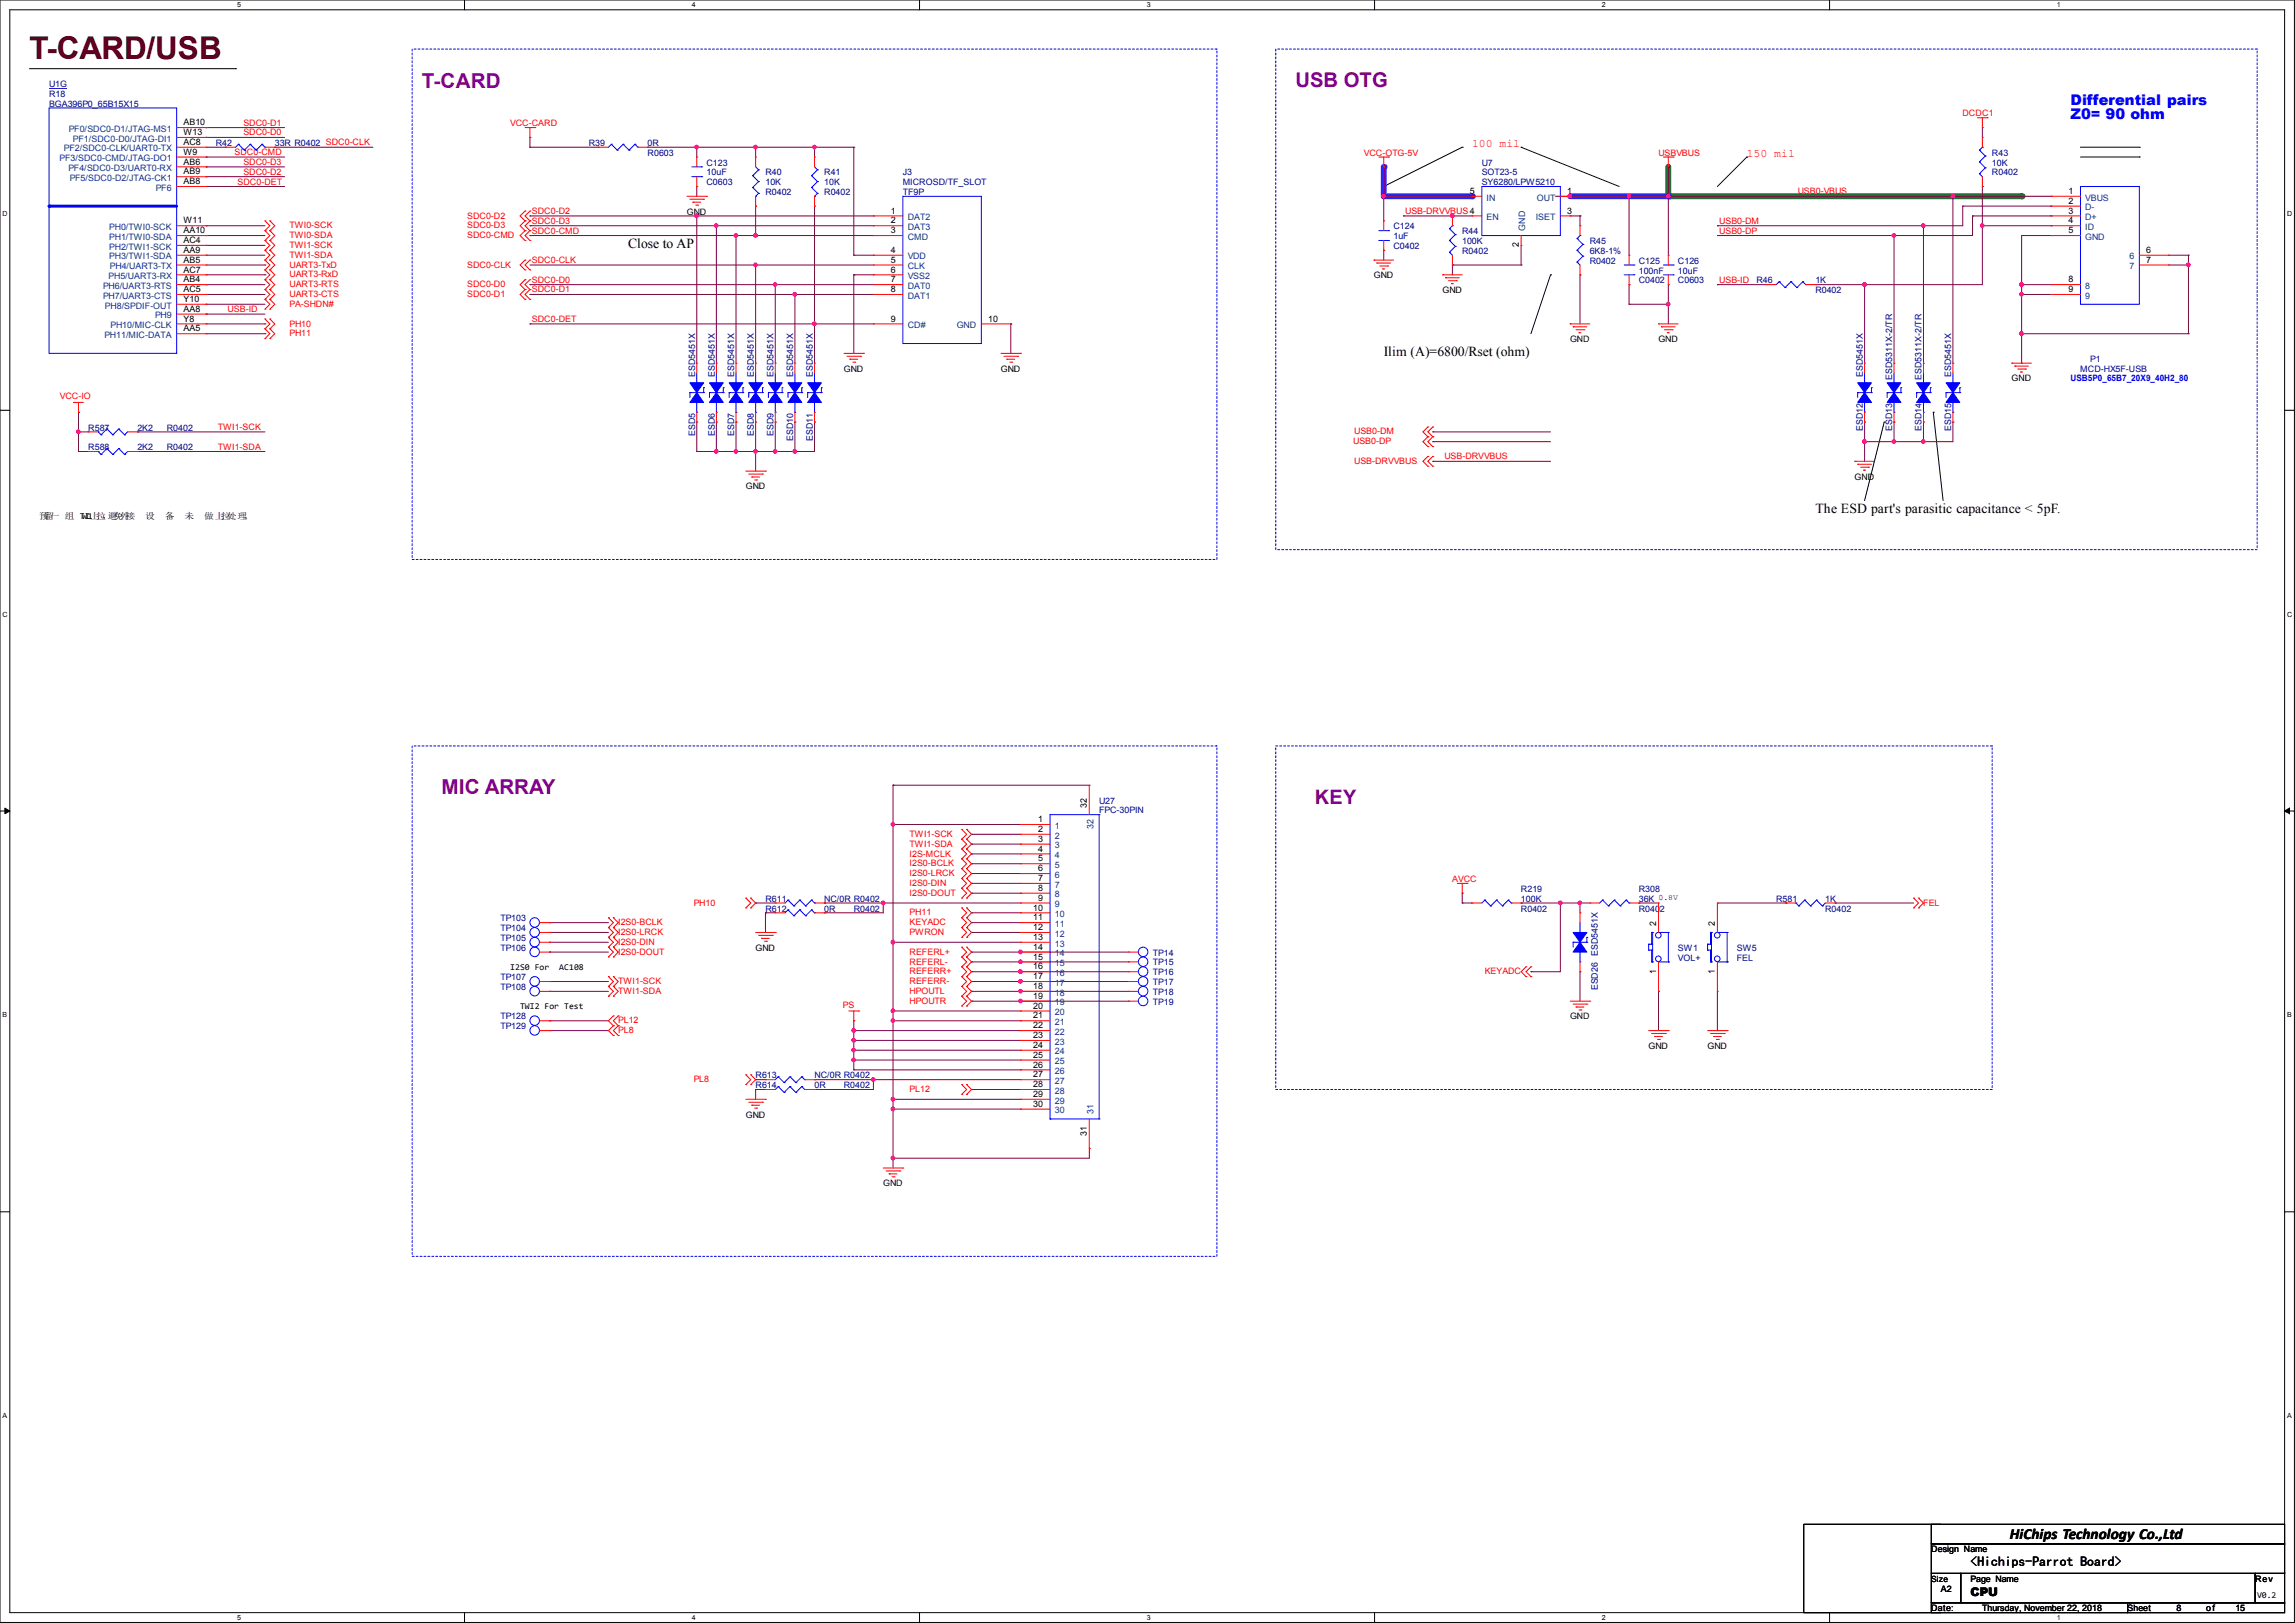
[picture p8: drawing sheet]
<svg xmlns="http://www.w3.org/2000/svg" width="297mm" height="210mm" viewBox="0 0 297 210" stroke-linecap="round" stroke-linejoin="round" font-family="sans-serif">
<defs><g id="words">
<text font-size="4.1" fill="#400000" x="3.8" y="7.6">T-CARD/USB</text>
<g font-size="2.7" fill="#800080">
<text x="54.6" y="11.3">T-CARD</text>
<text x="57.1" y="102.8">MIC ARRAY</text>
</g>
<g font-size="2.6" fill="#800080">
<text x="167.6" y="11.3">USB OTG</text>
<text x="170.2" y="104">KEY</text>
</g>
<text font-size="2" x="260.1" y="199.1">HiChips Technology Co.,Ltd</text>
<g font-size="1.9" fill="#00f">
<text x="268" y="13.5">Differential pairs</text>
<text x="268" y="15.5">Z0= 90 ohm</text>
</g>
<g font-size="1.8">
<text x="81.3" y="32.1">Close to AP</text>
<text x="179.1" y="46.1">Ilim (A)=6800/Rset (ohm)</text>
<text x="234.9" y="66.4">The ESD part's parasitic capacitance &lt; 5pF.</text>
<text x="255" y="202.6">&lt;Hichips-Parrot Board&gt;</text>
</g>
<g font-size="1.5" fill="#f00">
<text x="190.5" y="19">100 mil</text>
<text x="226.1" y="20.3">150 mil</text>
</g>
<text font-size="1.5" x="255" y="206.5">CPU</text>
<g font-size="1.2" fill="#004080">
<text x="197.4" y="29.8" transform="rotate(-90 197.4 29.8)">GND</text>
<text x="141.5" y="107.3" transform="rotate(-90 141.5 107.3)">32</text>
<text x="141.5" y="144.1" transform="rotate(-90 141.5 144.1)">31</text>
</g>
<g font-size="1.2">
<text x="196.5" y="32" transform="rotate(-90 196.5 32)">2</text>
<text x="140.7" y="104.5" transform="rotate(-90 140.7 104.5)">32</text>
<text x="214.3" y="119.8" transform="rotate(-90 214.3 119.8)">2</text>
<text x="221.9" y="119.8" transform="rotate(-90 221.9 119.8)">2</text>
<text x="214.3" y="126" transform="rotate(-90 214.3 126)">1</text>
<text x="221.9" y="126" transform="rotate(-90 221.9 126)">1</text>
<text x="140.7" y="146.9" transform="rotate(-90 140.7 146.9)">31</text>
</g>
<g font-size="1.2" fill="#000080">
<text x="90" y="48.8" transform="rotate(-90 90 48.8)">ESD5451X</text>
<text x="92.5" y="48.8" transform="rotate(-90 92.5 48.8)">ESD5451X</text>
<text x="95" y="48.8" transform="rotate(-90 95 48.8)">ESD5451X</text>
<text x="97.6" y="48.8" transform="rotate(-90 97.6 48.8)">ESD5451X</text>
<text x="100.1" y="48.8" transform="rotate(-90 100.1 48.8)">ESD5451X</text>
<text x="102.6" y="48.8" transform="rotate(-90 102.6 48.8)">ESD5451X</text>
<text x="105.2" y="48.8" transform="rotate(-90 105.2 48.8)">ESD5451X</text>
<text x="241.1" y="48.8" transform="rotate(-90 241.1 48.8)">ESD5451X</text>
<text x="244.9" y="49.1" transform="rotate(-90 244.9 49.1)">ESD5311X-2/TR</text>
<text x="248.7" y="49.1" transform="rotate(-90 248.7 49.1)">ESD5311X-2/TR</text>
<text x="252.5" y="48.8" transform="rotate(-90 252.5 48.8)">ESD5451X</text>
<text x="90" y="56.4" transform="rotate(-90 90 56.4)">ESD5</text>
<text x="92.5" y="56.4" transform="rotate(-90 92.5 56.4)">ESD6</text>
<text x="95" y="56.4" transform="rotate(-90 95 56.4)">ESD7</text>
<text x="97.6" y="56.4" transform="rotate(-90 97.6 56.4)">ESD8</text>
<text x="100.1" y="56.4" transform="rotate(-90 100.1 56.4)">ESD9</text>
<text x="102.6" y="57" transform="rotate(-90 102.6 57)">ESD10</text>
<text x="105.2" y="57" transform="rotate(-90 105.2 57)">ESD11</text>
<text x="241.1" y="55.8" transform="rotate(-90 241.1 55.8)">ESD12</text>
<text x="244.9" y="55.8" transform="rotate(-90 244.9 55.8)">ESD13</text>
<text x="248.7" y="55.8" transform="rotate(-90 248.7 55.8)">ESD14</text>
<text x="252.5" y="55.8" transform="rotate(-90 252.5 55.8)">ESD15</text>
<text x="206.8" y="123.7" transform="rotate(-90 206.8 123.7)">ESD5451X</text>
<text x="206.8" y="128.1" transform="rotate(-90 206.8 128.1)">ESD26</text>
</g>
<g font-size="1.1" fill="#000080">
<text x="6.3" y="11.3">U1G</text>
<text x="6.3" y="12.5">R18</text>
<text x="6.3" y="13.8">BGA396P0_65B15X15</text>
<text x="27.9" y="18.9">R42</text>
<text x="35.6" y="18.9">33R R0402 SDC0-CLK</text>
<text x="76.2" y="18.9">R39</text>
<text x="83.8" y="18.9">0R</text>
<text x="83.8" y="20.2">R0603</text>
<text x="91.4" y="21.4">C123</text>
<text x="91.4" y="22.7">10uF</text>
<text x="91.4" y="24">C0603</text>
<text x="99.1" y="22.7">R40</text>
<text x="99.1" y="24">10K</text>
<text x="106.7" y="22.7">R41</text>
<text x="106.7" y="24">10K</text>
<text x="116.8" y="22.7">J3</text>
<text x="116.8" y="24">MICROSD/TF_SLOT</text>
<text x="191.8" y="21.4">U7</text>
<text x="191.8" y="24">SY6280/LPW5210</text>
<text x="191.8" y="22.7">SOT23-5</text>
<text x="257.8" y="20.2">R43</text>
<text x="257.8" y="21.4">10K</text>
<text x="257.8" y="22.7">R0402</text>
<text x="99.1" y="25.2">R0402</text>
<text x="106.7" y="25.2">R0402</text>
<text x="116.8" y="25.2">TF9P</text>
<text x="180.3" y="29.7">C124</text>
<text x="180.3" y="30.9">1uF</text>
<text x="180.3" y="32.2">C0402</text>
<text x="189.2" y="30.3">R44</text>
<text x="189.2" y="31.6">100K</text>
<text x="189.2" y="32.9">R0402</text>
<text x="205.7" y="31.6">R45</text>
<text x="205.7" y="32.9">6K8-1%</text>
<text x="205.7" y="34.1">R0402</text>
<text x="212.1" y="34.1">C125</text>
<text x="212.1" y="35.4">100nF</text>
<text x="217.1" y="34.1">C126</text>
<text x="217.1" y="35.4">10uF</text>
<text x="212.1" y="36.7">C0402</text>
<text x="217.1" y="36.7">C0603</text>
<text x="227.3" y="36.7">R46</text>
<text x="234.9" y="36.7">1K</text>
<text x="234.9" y="37.9">R0402</text>
<text x="270.5" y="46.8">P1</text>
<text x="269.2" y="48.1">MCD-HX5F-USB</text>
<text x="11.4" y="55.7">R587</text>
<text x="11.4" y="58.3">R588</text>
<text x="17.8" y="55.7">2K2</text>
<text x="17.8" y="58.3">2K2</text>
<text x="21.6" y="55.7">R0402</text>
<text x="21.6" y="58.3">R0402</text>
<text x="142.2" y="104">U27</text>
<text x="142.2" y="105.2">FPC-30PIN</text>
<text x="64.8" y="119.2">TP103</text>
<text x="99.1" y="117.9">R612</text>
<text x="99.1" y="116.7">R611</text>
<text x="106.7" y="117.9">0R</text>
<text x="106.7" y="116.7">NC/0R R0402</text>
<text x="110.5" y="117.9">R0402</text>
<text x="196.8" y="115.4">R219</text>
<text x="196.8" y="116.7">100K</text>
<text x="196.8" y="117.9">R0402</text>
<text x="212.1" y="115.4">R308</text>
<text x="212.1" y="116.7">36K 0.8V</text>
<text x="212.1" y="117.9">R0402</text>
<text x="229.8" y="116.7">R581</text>
<text x="236.2" y="116.7">1K</text>
<text x="236.2" y="117.9">R0402</text>
<text x="64.8" y="120.5">TP104</text>
<text x="64.8" y="121.8">TP105</text>
<text x="64.8" y="123">TP106</text>
<text x="149.2" y="124.9">TP15</text>
<text x="149.2" y="123.7">TP14</text>
<text x="217.1" y="123">SW1</text>
<text x="217.1" y="124.3">VOL+</text>
<text x="224.8" y="123">SW5</text>
<text x="224.8" y="124.3">FEL</text>
<text x="64.8" y="128.1">TP108</text>
<text x="64.8" y="126.8">TP107</text>
<text x="64.8" y="131.9">TP128</text>
<text x="149.2" y="127.5">TP17</text>
<text x="149.2" y="130">TP19</text>
<text x="149.2" y="126.2">TP16</text>
<text x="149.2" y="128.7">TP18</text>
<text x="64.8" y="133.2">TP129</text>
<text x="97.8" y="140.8">R614</text>
<text x="97.8" y="139.5">R613</text>
<text x="105.4" y="140.8">0R</text>
<text x="105.4" y="139.5">NC/0R R0402</text>
<text x="109.2" y="140.8">R0402</text>
</g>
<g font-size="1.1" fill="#004080">
<text x="8.9" y="17.1">PF0/SDC0-D1/JTAG-MS1</text>
<text x="7.7" y="20.9">PF3/SDC0-CMD/JTAG-DO1</text>
<text x="8.3" y="19.6">PF2/SDC0-CLK/UART0-TX</text>
<text x="8.8" y="22.1">PF4/SDC0-D3/UART0-RX</text>
<text x="9" y="23.4">PF5/SDC0-D2/JTAG-CK1</text>
<text x="9.4" y="18.3">PF1/SDC0-D0/JTAG-DI1</text>
<text x="14.1" y="29.8">PH0/TWI0-SCK</text>
<text x="20.1" y="24.7">PF6</text>
<text x="117.5" y="29.8">DAT3</text>
<text x="117.5" y="28.5">DAT2</text>
<text x="192.4" y="28.5">EN</text>
<text x="192.4" y="26">IN</text>
<text x="198.7" y="28.5">ISET</text>
<text x="198.9" y="26">OUT</text>
<text x="269.9" y="26">VBUS</text>
<text x="269.9" y="27.2">D-</text>
<text x="269.9" y="28.5">D+</text>
<text x="269.9" y="29.8">ID</text>
<text x="14.1" y="31">PH1/TWI0-SDA</text>
<text x="14.1" y="32.3">PH2/TWI1-SCK</text>
<text x="14.1" y="33.6">PH3/TWI1-SDA</text>
<text x="14.2" y="34.8">PH4/UART3-TX</text>
<text x="117.5" y="31">CMD</text>
<text x="117.5" y="33.6">VDD</text>
<text x="117.5" y="34.8">CLK</text>
<text x="269.9" y="31">GND</text>
<text x="275.6" y="33.6">6</text>
<text x="275.6" y="34.8">7</text>
<text x="13.3" y="37.4">PH6/UART3-RTS</text>
<text x="13.3" y="38.7">PH7/UART3-CTS</text>
<text x="13.6" y="39.9">PH8/SPDIF-OUT</text>
<text x="14.1" y="36.1">PH5/UART3-RX</text>
<text x="20.1" y="41.2">PH9</text>
<text x="117.5" y="36.1">VSS2</text>
<text x="117.5" y="37.4">DAT0</text>
<text x="117.5" y="38.7">DAT1</text>
<text x="269.9" y="37.4">8</text>
<text x="269.9" y="38.7">9</text>
<text x="13.5" y="43.7">PH11/MIC-DATA</text>
<text x="14.3" y="42.5">PH10/MIC-CLK</text>
<text x="117.5" y="42.5">CD#</text>
<text x="123.8" y="42.5">GND</text>
<text x="136.5" y="107.2">1</text>
<text x="136.5" y="108.5">2</text>
<text x="136.5" y="109.8">3</text>
<text x="136.5" y="111">4</text>
<text x="136.5" y="112.3">5</text>
<text x="136.5" y="113.6">6</text>
<text x="136.5" y="114.8">7</text>
<text x="136.5" y="116.1">8</text>
<text x="136.5" y="117.4">9</text>
<text x="136.5" y="118.7">10</text>
<text x="136.5" y="119.9">11</text>
<text x="136.5" y="121.2">12</text>
<text x="136.5" y="122.5">13</text>
<text x="136.5" y="123.7">14</text>
<text x="136.5" y="125">15</text>
<text x="136.5" y="126.3">16</text>
<text x="136.5" y="127.6">17</text>
<text x="136.5" y="128.8">18</text>
<text x="136.5" y="130.1">19</text>
<text x="136.5" y="131.4">20</text>
<text x="136.5" y="132.6">21</text>
<text x="136.5" y="133.9">22</text>
<text x="136.5" y="135.2">23</text>
<text x="136.5" y="136.4">24</text>
<text x="136.5" y="137.7">25</text>
<text x="136.5" y="139">26</text>
<text x="136.5" y="140.3">27</text>
<text x="136.5" y="141.5">28</text>
<text x="136.5" y="142.8">29</text>
<text x="136.5" y="144.1">30</text>
</g>
<g font-size="1.1">
<text x="23.7" y="16.2">AB10</text>
<text x="23.7" y="17.5">W13</text>
<text x="23.7" y="18.8">AC8</text>
<text x="23.7" y="20">W9</text>
<text x="23.7" y="21.3">AB6</text>
<text x="23.7" y="22.6">AB9</text>
<text x="23.7" y="23.8">AB8</text>
<text x="23.7" y="28.9">W11</text>
<text x="88.9" y="27.8">GND</text>
<text x="115.3" y="28.9">2</text>
<text x="115.3" y="27.6">1</text>
<text x="190.2" y="25.1">5</text>
<text x="202.8" y="27.6">3</text>
<text x="202.8" y="25.1">1</text>
<text x="267.7" y="25.1">1</text>
<text x="267.7" y="26.4">2</text>
<text x="267.7" y="27.6">3</text>
<text x="267.7" y="28.9">4</text>
<text x="23.7" y="30.2">AA10</text>
<text x="23.7" y="31.5">AC4</text>
<text x="23.7" y="32.7">AA9</text>
<text x="23.7" y="34">AB5</text>
<text x="23.7" y="35.3">AC7</text>
<text x="115.3" y="30.2">3</text>
<text x="115.3" y="32.7">4</text>
<text x="115.3" y="34">5</text>
<text x="115.3" y="35.3">6</text>
<text x="267.7" y="30.2">5</text>
<text x="277.7" y="32.7">6</text>
<text x="277.7" y="34">7</text>
<text x="23.7" y="39.1">Y10</text>
<text x="23.7" y="40.3">AA8</text>
<text x="23.7" y="36.5">AB4</text>
<text x="23.7" y="37.8">AC5</text>
<text x="23.7" y="41.6">Y8</text>
<text x="115.3" y="36.5">7</text>
<text x="115.3" y="37.8">8</text>
<text x="115.3" y="41.6">9</text>
<text x="127.9" y="41.6">10</text>
<text x="177.8" y="36">GND</text>
<text x="186.7" y="37.9">GND</text>
<text x="267.7" y="36.5">8</text>
<text x="267.7" y="37.8">9</text>
<text x="23.7" y="42.9">AA5</text>
<text x="203.2" y="44.3">GND</text>
<text x="214.6" y="44.3">GND</text>
<text x="109.2" y="48.1">GND</text>
<text x="129.5" y="48.1">GND</text>
<text x="260.3" y="49.4">GND</text>
<text x="96.5" y="63.3">GND</text>
<text x="240" y="62.1">GND</text>
<text x="5.1" y="67.1">预一 组 TWI1上拉，避免外接</text>
<text x="5.8" y="67.1">留</text>
<text x="18.8" y="67.1">设</text>
<text x="21.3" y="67.1">备</text>
<text x="23.9" y="67.1">未</text>
<text x="26.4" y="67.1">做上拉处理。</text>
<text x="134.4" y="106.4">1</text>
<text x="134.4" y="107.7">2</text>
<text x="134.4" y="108.9">3</text>
<text x="134.4" y="110.2">4</text>
<text x="134.4" y="111.5">5</text>
<text x="134.4" y="112.7">6</text>
<text x="133.7" y="117.8">10</text>
<text x="133.7" y="119.1">11</text>
<text x="134.4" y="114">7</text>
<text x="134.4" y="115.3">8</text>
<text x="134.4" y="116.5">9</text>
<text x="66" y="125.5">I2S0 For</text>
<text x="72.4" y="125.5">AC108</text>
<text x="97.8" y="123">GND</text>
<text x="133.7" y="120.4">12</text>
<text x="133.7" y="121.6">13</text>
<text x="133.7" y="122.9">14</text>
<text x="133.7" y="124.2">15</text>
<text x="133.7" y="125.4">16</text>
<text x="67.3" y="130.6">TWI2 For Test</text>
<text x="133.7" y="126.7">17</text>
<text x="133.7" y="128">18</text>
<text x="133.7" y="129.2">19</text>
<text x="133.7" y="130.5">20</text>
<text x="133.7" y="131.8">21</text>
<text x="203.2" y="131.9">GND</text>
<text x="133.7" y="133.1">22</text>
<text x="133.7" y="134.3">23</text>
<text x="133.7" y="135.6">24</text>
<text x="133.7" y="136.9">25</text>
<text x="213.3" y="135.7">GND</text>
<text x="221" y="135.7">GND</text>
<text x="133.7" y="138.1">26</text>
<text x="133.7" y="139.4">27</text>
<text x="133.7" y="140.7">28</text>
<text x="133.7" y="141.9">29</text>
<text x="133.7" y="143.2">30</text>
<text x="96.5" y="144.6">GND</text>
<text x="114.3" y="153.5">GND</text>
<text x="249.9" y="200.9">Design Name</text>
<text x="249.9" y="204.6">Size</text>
<text x="249.9" y="208.5">Date:</text>
<text x="251.2" y="206">A2</text>
<text x="255" y="204.7">Page Name</text>
<text x="256.5" y="208.5">Thursday, November 22, 2018</text>
<text x="275.3" y="208.5">Sheet</text>
<text x="281.7" y="208.5">8</text>
<text x="285.5" y="208.5">o f</text>
<text x="289.3" y="208.5">15</text>
<text x="291.8" y="204.7">Rev</text>
<text x="292.1" y="206.8">V0.2</text>
</g>
<g font-size="1.1" fill="#f00">
<text x="31.5" y="16.3">SDC0-D1</text>
<text x="31.5" y="17.5">SDC0-D0</text>
<text x="66" y="16.3">VCC-CARD</text>
<text x="254" y="15.1">DCDC1</text>
<text x="30.4" y="20.1">SDC0-CMD</text>
<text x="30.7" y="23.9">SDC0-DET</text>
<text x="31.5" y="21.3">SDC0-D3</text>
<text x="31.5" y="22.6">SDC0-D2</text>
<text x="176.5" y="20.2">VCC-OTG-5V</text>
<text x="214.6" y="20.2">USBVBUS</text>
<text x="37.5" y="29.5">TWI0-SCK</text>
<text x="60.4" y="28.3">SDC0-D2</text>
<text x="60.4" y="29.5">SDC0-D3</text>
<text x="68.8" y="29">SDC0-D3</text>
<text x="68.8" y="27.7">SDC0-D2</text>
<text x="181.8" y="27.7">USB-DRVVBUS 4</text>
<text x="222.5" y="29">USB0-DM</text>
<text x="232.6" y="25.1">USB0-VBUS</text>
<text x="37.5" y="30.8">TWI0-SDA</text>
<text x="37.5" y="32.1">TWI1-SCK</text>
<text x="37.5" y="33.4">TWI1-SDA</text>
<text x="37.5" y="35.9">UART3-RxD</text>
<text x="37.5" y="34.6">UART3-TxD</text>
<text x="60.4" y="30.8">SDC0-CMD</text>
<text x="60.4" y="34.6">SDC0-CLK</text>
<text x="68.8" y="34">SDC0-CLK</text>
<text x="68.8" y="30.2">SDC0-CMD</text>
<text x="222.5" y="30.2">USB0-DP</text>
<text x="29.5" y="40.4">USB-ID</text>
<text x="37.5" y="38.4">UART3-CTS</text>
<text x="37.5" y="39.7">PA-SHDN#</text>
<text x="37.5" y="37.2">UART3-RTS</text>
<text x="60.4" y="37.2">SDC0-D0</text>
<text x="60.4" y="38.4">SDC0-D1</text>
<text x="68.8" y="41.7">SDC0-DET</text>
<text x="68.8" y="36.6">SDC0-D0</text>
<text x="68.8" y="37.8">SDC0-D1</text>
<text x="222.5" y="36.6">USB-ID</text>
<text x="37.5" y="42.2">PH10</text>
<text x="37.5" y="43.5">PH11</text>
<text x="7.7" y="51.6">VCC-IO</text>
<text x="28.2" y="55.6">TWI1-SCK</text>
<text x="28.2" y="58.2">TWI1-SDA</text>
<text x="175.1" y="57.5">USB0-DP</text>
<text x="175.2" y="56.2">USB0-DM</text>
<text x="186.9" y="59.4">USB-DRVVBUS</text>
<text x="175.2" y="60">USB-DRVVBUS</text>
<text x="117.7" y="110.8">I2S-MCLK</text>
<text x="117.7" y="112.1">I2S0-BCLK</text>
<text x="117.7" y="113.4">I2S0-LRCK</text>
<text x="117.7" y="108.3">TWI1-SCK</text>
<text x="117.7" y="109.6">TWI1-SDA</text>
<text x="80" y="119.7">I2S0-BCLK</text>
<text x="89.8" y="117.2">PH10</text>
<text x="117.7" y="114.6">I2S0-DIN</text>
<text x="117.7" y="115.9">I2S0-DOUT</text>
<text x="117.7" y="118.4">PH11</text>
<text x="117.7" y="119.7">KEYADC</text>
<text x="187.9" y="114.1">AVCC</text>
<text x="248.9" y="117.2">FEL</text>
<text x="80" y="121">I2S0-LRCK</text>
<text x="80" y="122.3">I2S0-DIN</text>
<text x="80" y="123.5">I2S0-DOUT</text>
<text x="117.7" y="121">PWRON</text>
<text x="117.7" y="123.5">REFERL+</text>
<text x="117.7" y="124.8">REFERL-</text>
<text x="80" y="127.3">TWI1-SCK</text>
<text x="80" y="128.6">TWI1-SDA</text>
<text x="109.1" y="130.4">PS</text>
<text x="117.7" y="126.1">REFERR+</text>
<text x="117.7" y="127.3">REFERR-</text>
<text x="117.7" y="128.6">HPOUTL</text>
<text x="117.7" y="129.9">HPOUTR</text>
<text x="192.1" y="126.1">KEYADC</text>
<text x="80" y="133.7">PL8</text>
<text x="80" y="132.4">PL12</text>
<text x="89.8" y="140">PL8</text>
<text x="117.7" y="141.3">PL12</text>
</g>
<text font-size="1.1" fill="#00f" x="267.9" y="49.3">USB5P0_65B7_20X9_40H2_80</text>
<g font-size=".9">
<text x="30.7" y=".9">5</text>
<text x="89.5" y=".9">4</text>
<text x="148.4" y=".9">3</text>
<text x="207.3" y=".9">2</text>
<text x="266.2" y=".9">1</text>
<text x=".3" y="28">D</text>
<text x="296" y="28">D</text>
<text x=".3" y="79.8">C</text>
<text x="296" y="79.8">C</text>
<text x=".3" y="131.7">B</text>
<text x="296" y="131.7">B</text>
<text x=".3" y="183.5">A</text>
<text x="296" y="183.5">A</text>
<text x="30.7" y="209.6">5</text>
<text x="89.5" y="209.6">4</text>
<text x="148.4" y="209.6">3</text>
<text x="207.3" y="209.6">2</text>
<text x="266.2" y="209.6">1</text>
</g>
</g></defs>
<path d="M0 0h296.9v209.9h-296.9zM1.3 1.3h294.4v207.4h-294.4z" fill="none" stroke="#000" stroke-width=".13"/>
<g fill="#fff">
<path d="M30.7 .1h.5v1h-.5z"/>
<path d="M30.7 208.8h.5v1h-.5z"/>
</g>
<path d="M60.1 0v1.3M60.1 208.7v1.2" fill="none" stroke="#000" stroke-width=".13"/>
<g fill="#fff">
<path d="M89.5 .1h.5v1h-.5z"/>
<path d="M89.5 208.8h.5v1h-.5z"/>
</g>
<path d="M119 0v1.3M119 208.7v1.2" fill="none" stroke="#000" stroke-width=".13"/>
<g fill="#fff">
<path d="M148.4 .1h.5v1h-.5z"/>
<path d="M148.4 208.8h.5v1h-.5z"/>
</g>
<path d="M177.9 0v1.3M177.9 208.7v1.2" fill="none" stroke="#000" stroke-width=".13"/>
<g fill="#fff">
<path d="M207.3 .1h.5v1h-.5z"/>
<path d="M207.3 208.8h.5v1h-.5z"/>
</g>
<path d="M236.8 0v1.3M236.8 208.7v1.2" fill="none" stroke="#000" stroke-width=".13"/>
<g fill="#fff">
<path d="M266.2 .1h.5v1h-.5z"/>
<path d="M266.2 208.8h.5v1h-.5z"/>
<path d="M.3 27.2h.7v1h-.7z"/>
<path d="M296 27.2h.6v1h-.6z"/>
<path d="M.3 79h.7v1h-.7z"/>
<path d="M296 79h.6v1h-.6z"/>
</g>
<path d="M0 53.1h1.3M295.7 53.1h1.2" fill="none" stroke="#000" stroke-width=".13"/>
<g fill="#fff">
<path d="M.3 130.9h.6v1h-.6z"/>
<path d="M296 130.9h.6v1h-.6z"/>
</g>
<path d="M0 104.9h1.3M295.7 104.9h1.2" fill="none" stroke="#000" stroke-width=".13"/>
<path d="M.6 104.6l.7 .3-.7 .4zM295.7 104.9l.6-.3v.7z" fill="#000" stroke="#000" stroke-width=".13"/>
<g fill="#fff">
<path d="M.3 182.7h.6v1h-.6z"/>
<path d="M296 182.7h.5v1h-.5z"/>
</g>
<path d="M3.8 8.9h26.7M30.5 8.9h.1M269.2 19h7.7M276.9 19h.1M200.7 35.6h.1M200.7 35.6l-2.6 7.6M269.2 20.3h7.7M276.9 20.3h.1M0 156.8h1.3M295.7 156.8h1.2" fill="none" stroke="#000" stroke-width=".13"/>
<path d="M215.9 21.6v3.8" fill="none" stroke="#008000" stroke-width=".76"/>
<circle cx="215.9" cy="25.4" r=".38" fill="#008000"/>
<path d="M226.1 20.3h.1M226.1 20.3l-3.9 3.8" fill="none" stroke="#000" stroke-width=".13"/>
<path d="M215.9 25.4h45.7" fill="none" stroke="#008000" stroke-width=".76"/>
<circle cx="261.6" cy="25.4" r=".38" fill="#008000"/>
<path d="M189.2 19h.1M189.2 19l-10.1 5.1M196.8 19h.1M196.8 19l12.7 5.1" fill="none" stroke="#000" stroke-width=".13"/>
<path d="M179.1 21.6v3.8" fill="none" stroke="#8000ff" stroke-width=".76"/>
<circle cx="179.1" cy="21.6" r=".38" fill="#8000ff"/>
<path d="M179.1 25.4h11.4" fill="none" stroke="#8000ff" stroke-width=".76"/>
<circle cx="190.5" cy="25.4" r=".38" fill="#8000ff"/>
<path d="M243.8 54.6h.1M243.8 54.6l-2.5 10.2M250.2 53.3h.1M250.2 53.3l1.3 11.5" fill="none" stroke="#000" stroke-width=".13"/>
<path d="M203.2 25.4h12.7" fill="none" stroke="#8000ff" stroke-width=".76"/>
<circle cx="215.9" cy="25.4" r=".38" fill="#8000ff"/>
<path d="M53.3 6.3h104.2v66.1h-104.2zM165.1 6.3h127v64.8h-127zM53.3 96.5h104.2v66.1h-104.2zM165.1 96.5h92.7v44.5h-92.7z" fill="none" stroke="#00f" stroke-width=".13" stroke-dasharray=".3 .3"/>
<g fill="none" stroke="#800040" stroke-width=".13">
<path d="M26.7 16.5h.1M26.7 17.8h.1M26.7 16.5h10.1M26.7 17.8h10.1M26.7 19h2.5M29.2 19h.1M35.6 19h.1M35.6 19h12.7M68.6 17.8h.1M68.6 19h.1M68.6 19h8.9M68.6 17.8v1.2"/>
<path d="M83.8 19h.1M83.8 19h26.7M90.2 19h.1M90.2 19v1.3M97.8 19h.1M97.8 19v1.3M105.4 19h.1M105.4 19v1.3M110.5 19h.1M110.5 19v14M256.5 16.5h.1M256.5 16.5v1.3"/>
<path d="M26.7 20.3h.1M26.7 21.6h.1M26.7 22.9h.1M26.7 24.1h.1M26.7 29.2h.1M26.7 30.5h.1M26.7 31.7h.1M26.7 33h.1M26.7 39.4h.1M26.7 38.1h.1M26.7 36.8h.1M26.7 20.3h10.1"/>
<path d="M26.7 21.6h10.1M26.7 22.9h10.1M26.7 24.1h10.1M26.7 29.2h7.6M26.7 30.5h7.6M26.7 31.7h7.6M26.7 33h7.6M26.7 39.4h7.6M26.7 38.1h7.6M26.7 36.8h7.6M26.7 35.6h7.6M26.7 34.3h7.6"/>
<path d="M34.3 35.6h.1M34.3 34.3h.1M68.6 29.2h.1M68.6 27.9h.1M68.6 30.5h.1M68.6 36.8h.1M68.6 38.1h.1M68.6 29.2h44.4M68.6 30.5h44.4M68.6 38.1h44.4M68.6 36.8h44.4M68.6 27.9h44.4"/>
<path d="M68.6 34.3h44.4M90.2 27.9h.1M90.2 24.1h.1M90.2 24.1v1.3M90.2 27.9v19.1M92.7 29.2h.1M92.7 29.2v17.8M95.2 30.5h.1M95.2 30.5v16.5M97.8 30.5h.1M97.8 26.7h.1M97.8 34.3h.1"/>
<path d="M97.8 26.7v3.8M97.8 34.3v12.7M100.3 36.8h.1M100.3 36.8v10.2M102.9 38.1h.1M102.9 38.1v8.9M105.4 26.7h.1M105.4 26.7v20.3M110.5 33h.1M110.5 35.6h.1M110.5 33h2.5M110.5 35.6v10.1"/>
<path d="M110.5 35.6h2.5M179.1 32.4h.1M179.1 25.4h.1M179.1 21.6h.1M179.1 21.6v7M179.1 32.4v1.3M179.1 25.4h11.4M181.6 27.9h.1M181.6 27.9h8.9M188 34.3h.1M188 27.9h.1M188 34.3h8.8"/>
<path d="M188 34.3v1.3M196.8 34.3h.1M196.8 31.7v2.6M201.3 25.4h64.1M203.2 25.4h.1M203.2 27.9h1.3M204.5 35.6h.1M204.5 27.9h.1M204.5 27.9v1.3M204.5 35.6v6.3M210.8 25.4h.1M210.8 36.8h.1"/>
<path d="M210.8 39.4h.1M210.8 39.4h5.1M210.8 25.4v7.6M210.8 36.8v2.6M215.9 25.4h.1M215.9 39.4h.1M215.9 36.8h.1M215.9 21.6h.1M215.9 21.6v11.4M215.9 36.8v5.1M222.2 36.8h.1M222.2 30.5h.1"/>
<path d="M222.2 29.2h.1M222.2 36.8h6.4M234.9 36.8h.1M241.3 36.8h.1M241.3 36.8v10.2M245.1 30.5h.1M245.1 30.5v16.5M248.9 29.2h.1M248.9 29.2v17.8M252.7 25.4h.1M252.7 25.4v21.6M254 26.7h.1"/>
<path d="M254 26.7v2.5h-31.8M254 26.7h11.4M255.3 27.9h.1M255.3 27.9v2.6h-33.1M255.3 27.9h10.1M256.5 29.2h.1M256.5 24.1h.1M256.5 29.2h8.9M256.5 24.1v12.7h-21.6M261.6 36.8h.1M261.6 38.1h.1M261.6 38.1h3.8"/>
<path d="M261.6 36.8h3.8M265.4 30.5h.1M265.4 25.4h.1M265.4 29.2h.1M265.4 26.7h.1M265.4 27.9h.1M265.4 30.5h-3.8v16.5M280.7 33h2.5M280.7 34.3h2.5M283.2 33h.1M283.2 34.3h.1M283.2 33v10.2"/>
<path d="M10.2 55.9h.1M10.2 58.4h.1M10.2 53.3h.1M10.2 58.4h1.2M10.2 53.3v5.1M10.2 55.9h1.2M17.8 55.9h.1M17.8 58.4h.1M17.8 58.4h16.5M17.8 55.9h16.5M26.7 40.6h.1M26.7 40.6h7.6"/>
<path d="M26.7 41.9h7.6M26.7 43.2h7.6M34.3 41.9h.1M34.3 43.2h.1M68.6 41.9h.1M68.6 41.9h44.4M90.2 58.4h.1M90.2 54.6h.1M90.2 54.6v3.8M92.7 58.4h.1M92.7 54.6h.1M92.7 54.6v3.8"/>
<path d="M95.2 58.4h.1M95.2 54.6h.1M95.2 54.6v3.8M97.8 54.6h.1M97.8 58.4h.1M97.8 54.6v6.4M100.3 58.4h.1M100.3 54.6h.1M100.3 54.6v3.8M102.9 58.4h.1M102.9 54.6h.1M102.9 54.6v3.8"/>
<path d="M105.4 41.9h.1M105.4 54.6h.1M105.4 54.6v3.8h-15.2M130.8 41.9h.1M130.8 41.9v3.8M185.4 55.9h.1M185.4 57.1h.1M185.4 59.7h.1M185.4 55.9h15.3M185.4 57.1h15.3M185.4 59.7h15.3M241.3 57.1h.1"/>
<path d="M241.3 54.6h.1M241.3 54.6v5.1M245.1 54.6h.1M245.1 54.6v2.5M248.9 54.6h.1M248.9 57.1h.1M248.9 54.6v2.5M252.7 54.6h.1M252.7 54.6v2.5h-11.4M261.6 43.2h.1M261.6 47h.1M261.6 43.2h21.6"/>
<path d="M283.2 43.2h.1M71.1 119.4h.1M71.1 119.4h7.6M97.8 116.8h.1M97.8 116.8h2.5M99.1 118.1h.1M99.1 118.1h1.2M99.1 118.1v2.5M106.7 116.8h.1M106.7 118.1h.1M106.7 116.8h25.4M114.3 116.8h.1"/>
<path d="M114.3 116.8v1.3h-7.6M115.6 101.6h.1M115.6 106.7h.1M115.6 101.6v49.5M115.6 101.6h25.4M115.6 106.7h16.5M125.7 115.6h.1M125.7 110.5h.1M125.7 107.9h.1M125.7 109.2h.1M125.7 111.8h.1M125.7 113h.1"/>
<path d="M125.7 114.3h.1M125.7 119.4h.1M125.7 118.1h.1M125.7 118.1h6.4M125.7 119.4h6.4M125.7 115.6h6.4M125.7 110.5h6.4M125.7 107.9h6.4M125.7 109.2h6.4M125.7 111.8h6.4M125.7 113h6.4M125.7 114.3h6.4"/>
<path d="M189.2 115.6h.1M189.2 116.8h.1M189.2 115.6v1.2M189.2 116.8h1.3M196.8 116.8h.1M196.8 116.8h8.9M201.9 116.8h.1M201.9 116.8v8.9h-3.8M204.5 116.8h.1M204.5 116.8v1.3M212.1 116.8h.1M212.1 116.8h2.5"/>
<path d="M222.2 116.8h8.9M231.1 116.8h.1M237.5 116.8h.1M237.5 116.8h10.1M71.1 132.1h.1M71.1 133.3h.1M71.1 120.6h.1M71.1 121.9h.1M71.1 123.2h.1M71.1 127h.1M71.1 128.3h.1M71.1 133.3h7.6"/>
<path d="M71.1 132.1h7.6M71.1 120.6h7.6M71.1 121.9h7.6M71.1 123.2h7.6M71.1 127h7.6M71.1 128.3h7.6M97.8 139.7h.1M97.8 139.7h1.3M105.4 139.7h.1M105.4 139.7h26.7M110.5 133.3h.1M110.5 137.2h.1"/>
<path d="M110.5 138.4h.1M110.5 132.1h.1M110.5 134.6h.1M110.5 135.9h.1M110.5 132.1v6.3M110.5 133.3h21.6M110.5 138.4h21.6M110.5 134.6h21.6M110.5 135.9h21.6M110.5 137.2h21.6M113 139.7h.1M113 139.7v1.3h-7.6"/>
<path d="M115.6 121.9h.1M115.6 130.8h.1M115.6 132.1h.1M115.6 132.1h16.5M115.6 121.9h16.5M115.6 130.8h16.5M125.7 129.5h.1M125.7 127h.1M125.7 120.6h.1M125.7 124.5h.1M125.7 123.2h.1M125.7 125.7h.1"/>
<path d="M125.7 128.3h.1M125.7 125.7h20.3M125.7 120.6h6.4M125.7 123.2h20.3M125.7 127h20.3M125.7 128.3h20.3M125.7 129.5h20.3M125.7 124.5h20.3M132.1 123.2h.1M132.1 124.5h.1M132.1 125.7h.1M132.1 127h.1"/>
<path d="M132.1 128.3h.1M132.1 129.5h.1M198.1 125.7h.1M204.5 125.7h.1M204.5 125.7v3.8M214.6 128.3h.1M214.6 128.3v5M222.2 133.3h.1M222.2 128.3v5M97.8 141h.1M97.8 141v1.2M97.8 141h1.3"/>
<path d="M105.4 141h.1M115.6 143.5h.1M115.6 142.2h.1M115.6 149.9h.1M115.6 143.5h16.5M115.6 142.2h16.5M125.7 141h.1M125.7 141h6.4M141 148.6h.1M141 148.6v1.3h-25.4"/>
</g>
<g fill="#f0f" stroke="#f0f" stroke-width=".13">
<circle cx="92.7" cy="29.2" r=".23"/>
<circle cx="97.8" cy="58.4" r=".23"/>
<circle cx="97.8" cy="30.5" r=".23"/>
<circle cx="97.8" cy="19" r=".23"/>
<circle cx="90.1" cy="19" r=".23"/>
<circle cx="97.8" cy="34.3" r=".23"/>
<circle cx="105.4" cy="41.9" r=".23"/>
<circle cx="95.2" cy="58.4" r=".23"/>
<circle cx="92.7" cy="58.4" r=".23"/>
<circle cx="102.8" cy="58.4" r=".23"/>
<circle cx="100.3" cy="58.4" r=".23"/>
<circle cx="90.1" cy="27.9" r=".23"/>
<circle cx="95.2" cy="30.5" r=".23"/>
<circle cx="100.3" cy="36.8" r=".23"/>
<circle cx="102.8" cy="38.1" r=".23"/>
<circle cx="105.4" cy="19" r=".23"/>
<circle cx="10.1" cy="55.9" r=".23"/>
<circle cx="179" cy="25.4" r=".23"/>
<circle cx="241.3" cy="36.8" r=".23"/>
<circle cx="245.1" cy="57.1" r=".23"/>
<circle cx="241.3" cy="57.1" r=".23"/>
<circle cx="248.9" cy="57.1" r=".23"/>
<circle cx="252.7" cy="25.4" r=".23"/>
<circle cx="215.9" cy="25.4" r=".23"/>
<circle cx="215.9" cy="39.3" r=".23"/>
<circle cx="210.8" cy="25.4" r=".23"/>
<circle cx="256.5" cy="29.2" r=".23"/>
<circle cx="187.9" cy="27.9" r=".23"/>
<circle cx="261.6" cy="36.8" r=".23"/>
<circle cx="245.1" cy="30.5" r=".23"/>
<circle cx="248.9" cy="29.2" r=".23"/>
<circle cx="203.2" cy="25.4" r=".23"/>
<circle cx="283.2" cy="34.3" r=".23"/>
<circle cx="261.6" cy="38.1" r=".23"/>
<circle cx="261.6" cy="43.2" r=".23"/>
<circle cx="201.9" cy="116.8" r=".23"/>
<circle cx="204.4" cy="116.8" r=".23"/>
<circle cx="115.5" cy="106.7" r=".23"/>
<circle cx="114.3" cy="116.8" r=".23"/>
<circle cx="113" cy="139.7" r=".23"/>
<circle cx="110.5" cy="133.3" r=".23"/>
<circle cx="110.5" cy="134.6" r=".23"/>
<circle cx="110.5" cy="135.9" r=".23"/>
<circle cx="110.5" cy="137.1" r=".23"/>
<circle cx="115.5" cy="130.8" r=".23"/>
<circle cx="115.5" cy="142.2" r=".23"/>
<circle cx="115.5" cy="132.1" r=".23"/>
<circle cx="132.1" cy="129.5" r=".23"/>
<circle cx="132.1" cy="127" r=".23"/>
<circle cx="115.5" cy="121.9" r=".23"/>
<circle cx="132.1" cy="124.4" r=".23"/>
<circle cx="132.1" cy="123.2" r=".23"/>
<circle cx="132.1" cy="125.7" r=".23"/>
<circle cx="115.5" cy="143.5" r=".23"/>
<circle cx="115.5" cy="149.8" r=".23"/>
<circle cx="132.1" cy="128.2" r=".23"/>
</g>
<g fill="none" stroke="#f00" stroke-width=".13">
<path d="M67.9 16.5h1.3M68.6 17.8h.1M68.6 16.5v1.3M69.2 16.5h.1M255.9 15.2h1.3M256.5 16.5h.1M256.5 15.2v1.3M257.2 15.2h.1M34.3 29.8h.1M34.3 28.6h.1M34.3 31.1h.1M34.3 32.4h.1"/>
<path d="M34.3 33.7h.1M34.3 38.7h.1M34.3 37.5h.1M34.3 36.2h.1M34.3 34.9h.1M34.3 28.6l.6 .6-.6 .6M34.3 29.8l.6 .7-.6 .6M34.3 31.1l.6 .6-.6 .7M34.3 32.4l.6 .6-.6 .7M34.3 37.5l.6 .6-.6 .6M34.3 38.7l.6 .7-.6 .6M34.3 36.2l.6 .6-.6 .7"/>
<path d="M34.3 34.9l.6 .7-.6 .6M34.3 33.7l.6 .6-.6 .6M34.9 29.8h.1M34.9 28.6h.1M34.9 31.1h.1M34.9 32.4h.1M34.9 33.7h.1M34.9 38.7h.1M34.9 37.5h.1M34.9 36.2h.1M34.9 34.9h.1M34.9 28.6l.7 .6-.7 .6"/>
<path d="M34.9 29.8l.7 .7-.7 .6M34.9 31.1l.7 .6-.7 .7M34.9 32.4l.7 .6-.7 .7M34.9 37.5l.7 .6-.7 .6M34.9 38.7l.7 .7-.7 .6M34.9 36.2l.7 .6-.7 .7M34.9 34.9l.7 .7-.7 .6M34.9 33.7l.7 .6-.7 .6M67.9 28.6h.1M67.9 27.3h.1M67.9 29.8h.1M67.9 31.1h.1"/>
<path d="M67.9 34.9h.1M67.9 33.7h.1M67.9 37.5h.1M67.9 36.2h.1M67.9 38.7h.1M67.9 27.3l-.6 .6 .6 .7M67.9 28.6l-.6 .6 .6 .6M67.9 29.8l-.6 .7 .6 .6M67.9 33.7l-.6 .6 .6 .6M67.9 36.2l-.6 .6 .6 .7M67.9 37.5l-.6 .6 .6 .6M68.6 28.6h.1"/>
<path d="M68.6 27.3h.1M68.6 29.8h.1M68.6 31.1h.1M68.6 34.9h.1M68.6 33.7h.1M68.6 37.5h.1M68.6 36.2h.1M68.6 38.7h.1M68.6 27.3l-.7 .6 .7 .7M68.6 28.6l-.7 .6 .7 .6M68.6 29.8l-.7 .7 .7 .6M68.6 33.7l-.7 .6 .7 .6"/>
<path d="M68.6 36.2l-.7 .6 .7 .7M68.6 37.5l-.7 .6 .7 .6M88.9 25.4h2.5M89.3 25.8h1.8M89.7 26.2h.1M89.7 26.2h1M90 26.5h.3M90.3 26.5h.1M91.1 25.8h.1M91.4 25.4h.1M105.4 20.3h.1M105.4 26.7h.1"/>
<path d="M105.4 20.3v1.3M105.4 25.4v1.3M177.8 33.7h.1M177.8 33.7h2.5M178.2 34h.1M178.2 34h1.8M178.4 20.3h1.3M178.6 34.4h1M178.9 34.8h.1M178.9 34.8h.3M179.1 21.6h.1M179.1 20.3v1.3"/>
<path d="M179.6 34.4h.1M179.7 20.3h.1M186.7 35.6h.1M186.7 35.6h2.5M187.1 35.9h.1M187.1 35.9h1.7M187.5 36.3h1M187.8 36.7h.1M187.8 36.7h.3M188.5 36.3h.1M190.5 27.9h.1M190.5 25.4h.1"/>
<path d="M190.5 25.4h1.3M190.5 27.9h1.3M196.8 31.7h.1M196.8 30.5v1.2M201.9 25.4h1.3M201.9 27.9h1.3M203.2 27.9h.1M203.2 25.4h.1M215.3 20.3h1.2M215.9 21.6h.1M215.9 20.3v1.3M216.5 20.3h.1"/>
<path d="M9.5 52.1h.1M9.5 52.1h1.3M10.2 53.3h.1M10.2 52.1v1.2M34.3 40h.1M34.3 42.5h.1M34.3 41.3h.1M34.3 43.8h.1M34.3 41.3l.6 .6-.6 .6M34.3 42.5l.6 .7-.6 .6M34.9 40h.1M34.9 42.5h.1"/>
<path d="M34.9 41.3h.1M34.9 43.8h.1M34.9 41.3l.7 .6-.7 .6M34.9 42.5l.7 .7-.7 .6M92.7 47h.1M92.7 54.6h.1M92.7 47v1.3M92.7 53.3v1.3M97.8 47h.1M97.8 54.6h.1M97.8 47v1.3M97.8 53.3v1.3"/>
<path d="M102.9 47h.1M102.9 54.6h.1M102.9 47v1.3M102.9 53.3v1.3M109.2 45.7h2.6M109.6 46.1h1.8M110 46.5h.1M110 46.5h1M110.4 46.9h.2M110.6 46.9h.1M111.4 46.1h.1M111.8 45.7h.1"/>
<path d="M129.5 45.7h2.6M129.9 46.1h1.8M130.3 46.5h.1M130.3 46.5h1M130.7 46.9h.2M130.9 46.9h.1M131.7 46.1h.1M132.1 45.7h.1M184.8 59.1h.1M184.8 55.2h.1M184.8 56.5h.1M184.8 57.8h.1"/>
<path d="M184.8 59.1l-.7 .6 .7 .6M184.8 55.2l-.7 .7 .7 .6M184.8 56.5l-.7 .6 .7 .7M185.4 59.1h.1M185.4 55.2h.1M185.4 56.5h.1M185.4 57.8h.1M185.4 59.1l-.6 .6 .6 .6M185.4 55.2l-.6 .7 .6 .6M185.4 56.5l-.6 .6 .6 .7M203.2 41.9h.1M203.2 41.9h2.5"/>
<path d="M203.6 42.3h.1M203.6 42.3h1.8M204 42.7h1M204.3 43.1h.1M204.3 43.1h.3M205 42.7h.1M214.6 41.9h.1M214.6 41.9h2.6M215 42.3h.1M215 42.3h1.8M215.4 42.7h1M215.8 43.1h.1"/>
<path d="M215.8 43.1h.2M216.4 42.7h.1M240 59.7h.1M240 59.7h2.6M260.3 47h.1M260.3 47h2.6M260.7 47.4h.1M260.7 47.4h1.8M261.1 47.8h1M261.5 48.1h.1M261.5 48.1h.2M262.1 47.8h.1"/>
<path d="M96.5 61h2.6M96.9 61.3h1.8M97.3 61.7h.1M97.3 61.7h1M97.7 62.1h.2M97.9 62.1h.1M98.7 61.3h.1M99.1 61h.1M184.8 60.3h.1M185.4 60.3h.1M240.4 60.1h.1M240.4 60.1h1.8"/>
<path d="M240.8 60.5h1M241.2 60.8h.1M241.2 60.8h.2M241.8 60.5h.1M78.7 118.7h.1M78.7 118.7l.7 .7-.7 .6M79.4 118.7h.1M79.4 118.7l.6 .7-.6 .6M96.5 116.2h.1M96.5 117.5h.1M96.5 116.2l.7 .6-.7 .7M97.2 117.5h.1"/>
<path d="M97.2 116.2h.1M97.2 116.2l.6 .6-.6 .7M124.5 109.9h.1M124.5 111.1h.1M124.5 112.4h.1M124.5 113.7h.1M124.5 114.9h.1M124.5 116.2h.1M124.5 117.5h.1M124.5 118.7h.1M124.5 107.3h.1M124.5 108.6h.1"/>
<path d="M124.5 109.9l.6 .6-.6 .6M124.5 111.1l.6 .7-.6 .6M124.5 112.4l.6 .6-.6 .7M124.5 113.7l.6 .6-.6 .6M124.5 114.9l.6 .7-.6 .6M124.5 117.5l.6 .6-.6 .6M124.5 118.7l.6 .7-.6 .6M124.5 107.3l.6 .6-.6 .7M124.5 108.6l.6 .6-.6 .7M125.1 111.1h.1M125.1 109.9h.1M125.1 112.4h.1"/>
<path d="M125.1 113.7h.1M125.1 114.9h.1M125.1 116.2h.1M125.1 118.7h.1M125.1 117.5h.1M125.1 108.6h.1M125.1 107.3h.1M125.1 114.9l.6 .7-.6 .6M125.1 109.9l.6 .6-.6 .6M125.1 111.1l.6 .7-.6 .6M125.1 112.4l.6 .6-.6 .7M125.1 113.7l.6 .6-.6 .6"/>
<path d="M125.1 117.5l.6 .6-.6 .6M125.1 118.7l.6 .7-.6 .6M125.1 107.3l.6 .6-.6 .7M125.1 108.6l.6 .6-.6 .7M188.6 114.3h1.3M189.2 115.6h.1M189.2 114.3v1.3M189.9 114.3h.1M247.6 116.2h.1M247.6 117.5h.1M247.6 116.2l.7 .6-.7 .7M248.3 116.2h.1"/>
<path d="M248.3 117.5h.1M248.3 116.2l.6 .6-.6 .7M69.8 120.6h1.3M69.8 128.3h1.3M71.1 128.3h.1M71.1 120.6h.1M78.7 120h.1M78.7 121.3h.1M78.7 122.6h.1M78.7 123.8h.1M78.7 127.6h.1M78.7 126.4h.1"/>
<path d="M78.7 128.9h.1M78.7 120l.7 .6-.7 .7M78.7 121.3l.7 .6-.7 .7M78.7 122.6l.7 .6-.7 .6M78.7 126.4l.7 .6-.7 .6M78.7 127.6l.7 .7-.7 .6M79.4 132.7h.1M79.4 134h.1M79.4 131.4h.1M79.4 120h.1M79.4 121.3h.1M79.4 122.6h.1"/>
<path d="M79.4 123.8h.1M79.4 127.6h.1M79.4 126.4h.1M79.4 128.9h.1M79.4 132.7l-.7 .6 .7 .7M79.4 131.4l-.7 .7 .7 .6M79.4 120l.6 .6-.6 .7M79.4 121.3l.6 .6-.6 .7M79.4 122.6l.6 .6-.6 .6M79.4 126.4l.6 .6-.6 .6M79.4 127.6l.6 .7-.6 .6M80 134h.1"/>
<path d="M80 132.7h.1M80 131.4h.1M80 132.7l-.6 .6 .6 .7M80 131.4l-.6 .7 .6 .6M96.5 139.1h.1M96.5 139.1l.7 .6-.7 .6M97.2 139.1h.1M97.2 139.1l.6 .6-.6 .6M97.8 120.6h2.5M98.2 121h1.7M98.6 121.4h.1M98.6 121.4h1"/>
<path d="M98.9 121.8h.3M99.2 121.8h.1M99.9 121h.1M100.3 120.6h.1M109.9 130.8h1.2M110.5 132.1h.1M110.5 130.8v1.3M111.1 130.8h.1M124.5 120h.1M124.5 121.3h.1M124.5 122.6h.1M124.5 123.8h.1"/>
<path d="M124.5 125.1h.1M124.5 126.4h.1M124.5 127.6h.1M124.5 128.9h.1M124.5 130.2h.1M124.5 120l.6 .6-.6 .7M124.5 122.6l.6 .6-.6 .6M124.5 123.8l.6 .7-.6 .6M124.5 125.1l.6 .6-.6 .7M124.5 126.4l.6 .6-.6 .6M124.5 127.6l.6 .7-.6 .6M124.5 128.9l.6 .6-.6 .7"/>
<path d="M125.1 120h.1M125.1 121.3h.1M125.1 123.8h.1M125.1 122.6h.1M125.1 125.1h.1M125.1 126.4h.1M125.1 127.6h.1M125.1 128.9h.1M125.1 130.2h.1M125.1 120l.6 .6-.6 .7M125.1 122.6l.6 .6-.6 .6M125.1 123.8l.6 .7-.6 .6"/>
<path d="M125.1 125.1l.6 .6-.6 .7M125.1 126.4l.6 .6-.6 .6M125.1 127.6l.6 .7-.6 .6M125.1 128.9l.6 .6-.6 .7M146 124.5h.1M146 123.2h.1M146 124.5h1.3M146 123.2h1.3M197.5 126.4h.1M197.5 125.1h.1M197.5 125.1l-.7 .6 .7 .7M198.1 126.4h.1"/>
<path d="M198.1 125.1h.1M198.1 125.1l-.6 .6 .6 .7M203.2 129.5h2.5M203.6 129.9h1.8M204 130.3h.1M204 130.3h1M204.3 130.7h.3M204.6 130.7h.1M205.4 129.9h.1M205.7 129.5h.1M213.4 133.3h2.5M213.7 133.7h1.8"/>
<path d="M214.1 134.1h.1M214.1 134.1h1M214.5 134.5h.3M214.8 134.5h.1M215.5 133.7h.1M215.9 133.3h.1M221 133.3h2.5M221.4 133.7h1.7M221.7 134.1h.1M221.7 134.1h1.1M222.1 134.5h.3M222.4 134.5h.1"/>
<path d="M223.1 133.7h.1M223.5 133.3h.1M96.5 140.3h.1M96.5 142.2h2.6M96.9 142.6h1.8M97.2 140.3h.1M97.3 143h.1M97.3 143h1M97.7 143.4h.2M97.9 143.4h.1M98.7 142.6h.1M99.1 142.2h.1"/>
<path d="M99.1 141h.1M99.1 141h1.2M104.1 141h1.3M105.4 141h.1M114.3 151.1h2.5M114.7 151.5h1.8M115.1 151.9h.1M115.1 151.9h1M115.4 152.3h.3M115.7 152.3h.1M116.5 151.5h.1M116.8 151.1h.1"/>
<path d="M124.5 140.3h.1M124.5 141.6h.1M124.5 140.3l.6 .7-.6 .6M125.1 141.6h.1M125.1 140.3h.1M125.1 140.3l.6 .7-.6 .6"/>
</g>
<path d="M249.9 197.2h45.8v2.6h-45.8zM249.9 199.8h45.8v3.8h-45.8zM251.2 197.2h-17.8v11.5h17.8M249.9 203.6h3.8v3.8h-3.8zM249.9 207.4h25.4v1.3h-25.4zM253.7 203.6h38.1v3.8h-38.1zM275.3 207.4h20.4v1.3h-20.4zM291.8 203.6h3.9v3.8h-3.9z" fill="none" stroke="#000" stroke-width=".13"/>
<g fill="none" stroke="#00f" stroke-width=".13">
<path d="M6.3 14h16.6v31.7h-16.6zM105 22.7h.1M105 24.3h.1M105 22.7l.8 .8M105 24.3l.8 .7M105.4 25.4h.1M105.4 21.6l.4 .4M105.8 22h.1M105.8 23.5h.1M105.8 25h.1M105.8 22l-.8 .7M105.8 23.5l-.8 .8"/>
<path d="M105.8 25l-.4 .4M191.8 24.1h10.1v6.4h-10.1zM91.8 50.8h.1M91.8 50.8h1.8M91.8 50.8v.6M92.7 49.5h.1M92.7 53.3h.1M92.7 48.3v1.2M92.7 52.1v1.2M93.6 50.8h.1M93.6 50.2h.1M93.6 50.2v.6"/>
<path d="M96.9 50.8h.1M96.9 50.8v.6M96.9 50.8h1.8M97.8 49.5h.1M97.8 53.3h.1M97.8 48.3v1.2M97.8 52.1v1.2M98.7 50.8h.1M98.7 50.2h.1M98.7 50.2v.6M102 50.8h.1M102 50.8h1.8"/>
<path d="M102 50.8v.6M102.9 49.5h.1M102.9 53.3h.1M102.9 48.3v1.2M102.9 52.1v1.2M103.8 50.8h.1M103.8 50.2h.1M103.8 50.2v.6M100.7 140.6h.1M100.7 140.6l-.4 .4M100.7 140.6l.8 .8M101.5 141.4h.1"/>
<path d="M102.2 140.6h.1M102.2 140.6l-.7 .8M102.2 140.6l.8 .8M103 141.4h.1M103.8 140.6h.1M103.8 140.6l-.8 .8M103.8 140.6l.3 .4M104.1 141h.1"/>
<circle cx="69.2" cy="120.6" r=".61"/>
<circle cx="69.2" cy="128.2" r=".61"/>
<circle cx="147.9" cy="124.4" r=".61"/>
<circle cx="147.9" cy="123.2" r=".61"/>
</g>
<g fill="#00f" stroke="#00f" stroke-width=".13">
<path d="M96.9 49.5h1.8l-.9 1.3z" fill-rule="evenodd"/>
<path d="M97.8 50.8l.9 1.3h-1.8z" fill-rule="evenodd"/>
<path d="M91.8 49.5h1.8l-.9 1.3z" fill-rule="evenodd"/>
<path d="M92.7 50.8l.9 1.3h-1.8z" fill-rule="evenodd"/>
<path d="M102 49.5h1.8l-.9 1.3z" fill-rule="evenodd"/>
<path d="M102.9 50.8l.9 1.3h-1.8z" fill-rule="evenodd"/>
</g>
<path d="M6.3 26.7h16.6" fill="none" stroke="#00f" stroke-width=".38"/>
<circle cx="6.3" cy="26.7" r=".19" fill="#00f"/>
<path d="M6.3 11.4h2.4" fill="none" stroke="#000080" stroke-width=".13"/>
<g fill="none" stroke="#f00" stroke-width=".13">
<path d="M22.9 16.5h3.8M22.9 17.8h3.8M22.9 19h3.8M26.7 16.5h.1M26.7 17.8h.1M26.7 19h.1M29.2 19h.1M29.2 19h1.3M34.3 19h1.3M35.6 19h.1M77.5 19h.1M77.5 19h1.2"/>
<path d="M82.5 19h1.3M83.8 19h.1M256.5 17.8h.1M256.5 17.8v1.2M22.9 20.3h3.8M22.9 21.6h3.8M22.9 22.9h3.8M22.9 24.1h3.8M22.9 29.2h3.8M22.9 30.5h3.8M22.9 39.4h3.8M22.9 31.7h3.8"/>
<path d="M22.9 33h3.8M22.9 34.3h3.8M22.9 35.6h3.8M22.9 36.8h3.8M22.9 38.1h3.8M26.7 20.3h.1M26.7 21.6h.1M26.7 22.9h.1M26.7 24.1h.1M26.7 29.2h.1M26.7 30.5h.1M26.7 39.4h.1"/>
<path d="M26.7 31.7h.1M26.7 33h.1M26.7 34.3h.1M26.7 35.6h.1M26.7 36.8h.1M26.7 38.1h.1M90.2 24.1h.1M90.2 20.3h.1M90.2 20.3v1.3M90.2 22.9v1.2M97.8 20.3h.1M97.8 26.7h.1"/>
<path d="M97.8 20.3v1.3M97.8 25.4v1.3M113 29.2h.1M113 30.5h.1M113 33h.1M113 34.3h.1M113 35.6h.1M113 36.8h.1M113 38.1h.1M113 27.9h.1M113 29.2h3.8M113 30.5h3.8"/>
<path d="M113 33h3.8M113 34.3h3.8M113 35.6h3.8M113 36.8h3.8M113 38.1h3.8M113 27.9h3.8M179.1 32.4h.1M179.1 28.6h.1M179.1 28.6v1.2M179.1 31.1v1.3M188 34.3h.1M188 27.9h.1"/>
<path d="M188 27.9v1.3M188 33v1.3M204.5 35.6h.1M204.5 29.2h.1M204.5 29.2v1.3M204.5 34.3v1.3M210.8 36.8h.1M210.8 33h.1M210.8 33v1.3M210.8 35.6v1.2M215.9 36.8h.1M215.9 33h.1"/>
<path d="M215.9 33v1.3M215.9 35.6v1.2M228.6 36.8h.1M228.6 36.8h1.3M233.7 36.8h1.2M234.9 36.8h.1M256.5 24.1h.1M256.5 22.9v1.2M265.4 25.4h.1M265.4 26.7h.1M265.4 27.9h.1M265.4 29.2h.1"/>
<path d="M265.4 30.5h.1M265.4 36.8h.1M265.4 38.1h.1M265.4 29.2h3.8M265.4 30.5h3.8M265.4 36.8h3.8M265.4 38.1h3.8M265.4 27.9h3.8M265.4 25.4h3.8M265.4 26.7h3.8M276.9 33h3.8M276.9 34.3h3.8"/>
<path d="M280.7 33h.1M280.7 34.3h.1M11.4 55.9h.1M11.4 58.4h.1M11.4 55.9h1.3M11.4 58.4h1.3M16.5 55.9h1.3M16.5 58.4h1.3M17.8 55.9h.1M17.8 58.4h.1M22.9 40.6h3.8M22.9 41.9h3.8"/>
<path d="M22.9 43.2h3.8M26.7 40.6h.1M26.7 41.9h.1M26.7 43.2h.1M90.2 47h.1M90.2 54.6h.1M90.2 47v1.3M90.2 53.3v1.3M95.2 47h.1M95.2 54.6h.1M95.2 47v1.3M95.2 53.3v1.3"/>
<path d="M100.3 47h.1M100.3 54.6h.1M100.3 47v1.3M100.3 53.3v1.3M105.4 47h.1M105.4 54.6h.1M105.4 47v1.3M105.4 53.3v1.3M113 41.9h.1M113 41.9h3.8M127 41.9h3.8M130.8 41.9h.1"/>
<path d="M241.3 47h.1M241.3 54.6h.1M241.3 47v1.3M241.3 53.3v1.3M245.1 47h.1M245.1 54.6h.1M245.1 47v1.3M245.1 53.3v1.3M248.9 47h.1M248.9 54.6h.1M248.9 47v1.3M248.9 53.3v1.3"/>
<path d="M252.7 47h.1M252.7 54.6h.1M252.7 47v1.3M252.7 53.3v1.3M69.8 119.4h1.3M71.1 119.4h.1M100.3 118.1h.1M100.3 116.8h.1M100.3 118.1h1.3M100.3 116.8h1.3M105.4 118.1h1.3M105.4 116.8h1.3"/>
<path d="M106.7 118.1h.1M106.7 116.8h.1M132.1 106.7h.1M132.1 107.9h.1M132.1 109.2h.1M132.1 110.5h.1M132.1 111.8h.1M132.1 113h.1M132.1 114.3h.1M132.1 115.6h.1M132.1 116.8h.1M132.1 118.1h.1"/>
<path d="M132.1 119.4h.1M132.1 118.1h3.8M132.1 116.8h3.8M132.1 119.4h3.8M132.1 106.7h3.8M132.1 107.9h3.8M132.1 109.2h3.8M132.1 110.5h3.8M132.1 111.8h3.8M132.1 113h3.8M132.1 114.3h3.8M132.1 115.6h3.8"/>
<path d="M141 101.6h.1M141 101.6v3.8M190.5 116.8h.1M190.5 116.8h1.3M195.6 116.8h1.2M196.8 116.8h.1M204.5 118.1h.1M204.5 118.1v1.3M205.7 116.8h.1M205.7 116.8h1.3M210.8 116.8h1.3M212.1 116.8h.1"/>
<path d="M214.6 116.8h.1M214.6 116.8v3.8M222.2 116.8h.1M222.2 116.8v3.8M231.1 116.8h.1M231.1 116.8h1.3M236.2 116.8h1.3M237.5 116.8h.1M69.8 133.3h1.3M69.8 121.9h1.3M69.8 127h1.3M69.8 123.2h1.3"/>
<path d="M69.8 132.1h1.3M71.1 133.3h.1M71.1 121.9h.1M71.1 127h.1M71.1 123.2h.1M71.1 132.1h.1M99.1 139.7h.1M99.1 139.7h1.2M104.1 139.7h1.3M105.4 139.7h.1M132.1 120.6h.1M132.1 121.9h.1"/>
<path d="M132.1 123.2h.1M132.1 124.5h.1M132.1 125.7h.1M132.1 127h.1M132.1 128.3h.1M132.1 129.5h.1M132.1 130.8h.1M132.1 132.1h.1M132.1 133.3h.1M132.1 134.6h.1M132.1 135.9h.1M132.1 137.2h.1"/>
<path d="M132.1 138.4h.1M132.1 139.7h.1M132.1 133.3h3.8M132.1 121.9h3.8M132.1 127h3.8M132.1 139.7h3.8M132.1 123.2h3.8M132.1 132.1h3.8M132.1 129.5h3.8M132.1 125.7h3.8M132.1 128.3h3.8M132.1 120.6h3.8"/>
<path d="M132.1 124.5h3.8M132.1 130.8h3.8M132.1 134.6h3.8M132.1 135.9h3.8M132.1 137.2h3.8M132.1 138.4h3.8M146 127h.1M146 129.5h.1M146 125.7h.1M146 128.3h.1M146 127h1.3M146 129.5h1.3"/>
<path d="M146 125.7h1.3M146 128.3h1.3M204.5 125.7h.1M204.5 124.5v1.2M214.6 128.3h.1M214.6 124.5v3.8M222.2 128.3h.1M222.2 124.5v3.8M132.1 141h.1M132.1 142.2h.1M132.1 143.5h.1M132.1 141h3.8"/>
<path d="M132.1 142.2h3.8M132.1 143.5h3.8M141 148.6h.1M141 144.8v3.8"/>
</g>
<g fill="none" stroke="#00f" stroke-width=".13">
<path d="M30.9 18.7h.1M30.9 18.7l-.4 .3M30.9 18.7l.7 .7M31.6 19.4h.1M32.4 18.7h.1M32.4 18.7l-.8 .7M32.4 18.7l.7 .7M33.1 19.4h.1M33.9 18.7h.1M33.9 18.7l-.8 .7M33.9 18.7l.4 .3M34.3 19h.1"/>
<path d="M79.1 18.7h.1M79.1 18.7l-.4 .3M79.1 18.7l.8 .7M79.9 19.4h.1M80.6 18.7h.1M80.6 18.7l-.7 .7M80.6 18.7l.8 .7M81.4 19.4h.1M82.2 18.7h.1M82.2 18.7l-.8 .7M82.2 18.7l.3 .3M82.5 19h.1"/>
<path d="M256.2 19.4h.1M256.2 19.4l.7 .8M256.5 19h.1M256.5 19l-.3 .4M89.5 22.9h1.3M89.5 21.6h1.3M90.8 22.9h.1M90.8 21.6h.1M97.4 22.7h.1M97.4 24.3h.1M97.4 22.7l.8 .8M97.4 24.3l.8 .7"/>
<path d="M97.8 25.4h.1M97.8 21.6l.4 .4M98.2 22h.1M98.2 23.5h.1M98.2 25h.1M98.2 22l-.8 .7M98.2 23.5l-.8 .8M98.2 25l-.4 .4M116.8 25.4h10.2v19h-10.2zM178.4 31.1h1.3M178.4 29.8h1.3M179.7 31.1h.1"/>
<path d="M179.7 29.8h.1M187.6 32.6h.1M187.6 31.1h.1M187.6 29.6h.1M187.6 32.6l.4 .4M187.6 31.1l.7 .8M187.6 29.6l.7 .8M188 29.2h.1M188 29.2l-.4 .4M188.3 31.9h.1M188.3 30.4h.1M188.3 31.9l-.7 .7"/>
<path d="M188.3 30.4l-.7 .7M204.1 33.9h.1M204.1 32.4h.1M204.1 30.9h.1M204.1 33.9l.4 .4M204.1 32.4l.8 .7M204.1 30.9l.8 .7M204.5 30.5h.1M204.5 30.5l-.4 .4M204.9 33.1h.1M204.9 31.6h.1M204.9 33.1l-.8 .8"/>
<path d="M204.9 31.6l-.8 .8M210.2 35.6h1.3M210.2 34.3h1.3M211.5 35.6h.1M211.5 34.3h.1M215.3 35.6h1.2M215.3 34.3h1.2M216.5 35.6h.1M216.5 34.3h.1M230.3 36.4h.1M230.3 36.4l-.4 .4M230.3 36.4l.7 .8"/>
<path d="M231 37.2h.1M231.8 36.4h.1M231.8 36.4l-.8 .8M231.8 36.4l.7 .8M232.5 37.2h.1M233.3 36.4h.1M233.3 36.4l-.8 .8M233.3 36.4l.4 .4M233.7 36.8h.1M256.2 22.5h.1M256.2 21h.1M256.2 22.5l.3 .4"/>
<path d="M256.2 21l.7 .7M256.9 21.7h.1M256.9 20.2h.1M256.9 21.7l-.7 .8M256.9 20.2l-.7 .8M269.2 24.1h7.7v15.3h-7.7zM12.7 55.9h.1M12.7 58.4h.1M12.7 55.9l.4 .4M12.7 58.4l.4 .4M13.1 56.3h.1M13.1 58.8h.1"/>
<path d="M13.8 55.5h.1M13.8 58h.1M13.8 55.5l.8 .8M13.8 55.5l-.7 .8M13.8 58l.8 .8M13.8 58l-.7 .8M14.6 56.3h.1M14.6 58.8h.1M15.4 55.5h.1M15.4 58h.1M15.4 55.5l.7 .8M15.4 55.5l-.8 .8"/>
<path d="M15.4 58l.7 .8M15.4 58l-.8 .8M16.1 56.3h.1M16.1 58.8h.1M16.5 55.9l-.4 .4M16.5 58.4l-.4 .4M89.3 50.8h.1M89.3 50.8h1.8M89.3 50.8v.6M90.2 49.5h.1M90.2 53.3h.1M90.2 48.3v1.2"/>
<path d="M90.2 52.1v1.2M91.1 50.8h.1M91.1 50.2h.1M91.1 50.2v.6M94.4 50.8h.1M94.4 50.8h1.7M94.4 50.8v.6M95.2 49.5h.1M95.2 53.3h.1M95.2 48.3v1.2M95.2 52.1v1.2M96.1 50.8h.1"/>
<path d="M96.1 50.2h.1M96.1 50.2v.6M99.4 50.8h.1M99.4 50.8h1.8M99.4 50.8v.6M100.3 49.5h.1M100.3 53.3h.1M100.3 48.3v1.2M100.3 52.1v1.2M101.2 50.8h.1M101.2 50.2h.1M101.2 50.2v.6"/>
<path d="M104.5 50.8h.1M104.5 50.8h1.8M104.5 50.8v.6M105.4 49.5h.1M105.4 53.3h.1M105.4 48.3v1.2M105.4 52.1v1.2M106.3 50.8h.1M106.3 50.2h.1M106.3 50.2v.6M240.4 50.8h.1M240.4 50.8h1.8"/>
<path d="M240.4 50.8v.6M241.3 49.5h.1M241.3 53.3h.1M241.3 48.3v1.2M241.3 52.1v1.2M242.2 50.8h.1M242.2 50.2h.1M242.2 50.2v.6M244.2 50.8h.1M244.2 50.8h1.8M244.2 50.8v.6M245.1 49.5h.1"/>
<path d="M245.1 53.3h.1M245.1 48.3v1.2M245.1 52.1v1.2M246 50.8h.1M246 50.2h.1M246 50.2v.6M248 50.8h.1M248 50.8v.6M248 50.8h1.8M248.9 49.5h.1M248.9 53.3h.1M248.9 48.3v1.2"/>
<path d="M248.9 52.1v1.2M249.8 50.8h.1M249.8 50.2h.1M249.8 50.2v.6M251.8 50.8h.1M251.8 50.8h1.8M251.8 50.8v.6M252.7 49.5h.1M252.7 53.3h.1M252.7 48.3v1.2M252.7 52.1v1.2M253.6 50.8h.1"/>
<path d="M253.6 50.2h.1M253.6 50.2v.6M102 117.7h.1M102 116.5h.1M102 117.7l-.4 .4M102 117.7l.7 .8M102 116.5l-.4 .3M102 116.5l.7 .7M102.7 118.5h.1M102.7 117.2h.1M103.5 117.7h.1M103.5 116.5h.1"/>
<path d="M103.5 117.7l-.8 .8M103.5 117.7l.8 .8M103.5 116.5l-.8 .7M103.5 116.5l.8 .7M104.3 118.5h.1M104.3 117.2h.1M105 117.7h.1M105 116.5h.1M105 117.7l-.7 .8M105 117.7l.4 .4M105 116.5l-.7 .7M105 116.5l.4 .3"/>
<path d="M105.4 118.1h.1M105.4 116.8h.1M135.9 105.4h.1M135.9 105.4v39.4M135.9 105.4h6.3M142.2 105.4h.1M142.2 105.4v39.4M192.2 116.5h.1M192.2 116.5l-.4 .3M192.2 116.5l.7 .7M192.9 117.2h.1M193.7 116.5h.1"/>
<path d="M193.7 116.5l-.8 .7M193.7 116.5l.7 .7M194.4 117.2h.1M195.2 116.5h.1M195.2 116.5l-.8 .7M195.2 116.5l.4 .3M195.6 116.8h.1M204.5 119.4v1.2M207.4 116.5h.1M207.4 116.5l-.4 .3M207.4 116.5l.8 .7M208.2 117.2h.1"/>
<path d="M208.9 116.5h.1M208.9 116.5l-.7 .7M208.9 116.5l.8 .7M209.7 117.2h.1M210.4 116.5h.1M210.4 116.5l-.7 .7M210.4 116.5l.4 .3M210.8 116.8h.1M232.4 116.8h.1M232.4 116.8l.4 .4M232.8 117.2h.1M233.6 116.5h.1"/>
<path d="M233.6 116.5l.7 .7M233.6 116.5l-.8 .7M234.3 117.2h.1M235.1 116.5h.1M235.1 116.5l.7 .7M235.1 116.5l-.8 .7M235.8 117.2h.1M236.2 116.8l-.4 .4M100.7 139.3h.1M100.7 139.3l-.4 .4M100.7 139.3l.8 .8M102.2 139.3h.1"/>
<path d="M102.2 139.3l-.7 .8M102.2 139.3l.8 .8M103.8 139.3h.1M103.8 139.3l-.8 .8M103.8 139.3l.3 .4M104.1 139.7h.1M203.6 121.9h.1M203.6 121.9v.7M203.6 121.9h1.8M204.5 120.6h.1M204.5 124.5h.1M204.5 123.2v1.3"/>
<path d="M205.4 121.9h.1M205.4 121.3h.1M205.4 121.3v.6M213.4 122.9h.1M213.4 122.2h.1M213.4 122.9h.3M213.4 122.2h.3M213.4 122.2v.7M213.7 124.5h.1M213.7 122.9h.1M213.7 122.2h.1M213.7 120.6h.1"/>
<path d="M213.7 124.5h.2M213.7 120.6h.2M213.7 120.6v1.6M213.7 122.9v1.6M213.9 124.5h.1M213.9 120.6h.1M213.9 120.6v3.9M214.6 124.5h1.3M214.6 120.6h1.3M215.9 120.6h.1M215.9 124.5h.1M215.9 120.6v3.9"/>
<path d="M221 122.9h.1M221 122.2h.1M221 122.9h.4M221 122.2v.7M221 122.2h.4M221.4 124.5h.1M221.4 122.9h.1M221.4 122.2h.1M221.4 120.6h.1M221.4 120.6v1.6M221.4 122.9v1.6M221.5 124.5h.1"/>
<path d="M221.5 120.6h.1M221.5 120.6v3.9M222.2 124.5h1.3M222.2 120.6h1.3M223.5 120.6h.1M223.5 124.5h.1M223.5 120.6v3.9M101.5 140.1h.1M103 140.1h.1M135.9 144.8h.1M135.9 144.8h6.3M142.2 144.8h.1"/>
<circle cx="69.2" cy="119.4" r=".61"/>
<circle cx="69.2" cy="121.9" r=".61"/>
<circle cx="69.2" cy="127" r=".61"/>
<circle cx="69.2" cy="123.2" r=".61"/>
<circle cx="69.2" cy="132.1" r=".61"/>
<circle cx="69.2" cy="133.3" r=".61"/>
<circle cx="147.9" cy="125.7" r=".61"/>
<circle cx="147.9" cy="127" r=".61"/>
<circle cx="147.9" cy="129.5" r=".61"/>
<circle cx="147.9" cy="128.2" r=".61"/>
<circle cx="214.6" cy="124.1" r=".36"/>
<circle cx="214.6" cy="121" r=".36"/>
<circle cx="222.2" cy="124.1" r=".36"/>
<circle cx="222.2" cy="121" r=".36"/>
</g>
<g fill="#00f" stroke="#00f" stroke-width=".13">
<path d="M248 49.5h1.8l-.9 1.3z" fill-rule="evenodd"/>
<path d="M248.9 50.8l.9 1.3h-1.8z" fill-rule="evenodd"/>
<path d="M240.4 49.5h1.8l-.9 1.3z" fill-rule="evenodd"/>
<path d="M241.3 50.8l.9 1.3h-1.8z" fill-rule="evenodd"/>
<path d="M94.4 49.5h1.7l-.9 1.3z" fill-rule="evenodd"/>
<path d="M95.2 50.8l.9 1.3h-1.7z" fill-rule="evenodd"/>
<path d="M99.4 49.5h1.8l-.9 1.3z" fill-rule="evenodd"/>
<path d="M100.3 50.8l.9 1.3h-1.8z" fill-rule="evenodd"/>
<path d="M203.6 120.6h1.8l-.9 1.3z" fill-rule="evenodd"/>
<path d="M204.5 121.9l.9 1.3h-1.8z" fill-rule="evenodd"/>
<path d="M89.3 49.5h1.8l-.9 1.3z" fill-rule="evenodd"/>
<path d="M90.2 50.8l.9 1.3h-1.8z" fill-rule="evenodd"/>
<path d="M104.5 49.5h1.8l-.9 1.3z" fill-rule="evenodd"/>
<path d="M105.4 50.8l.9 1.3h-1.8z" fill-rule="evenodd"/>
<path d="M244.2 49.5h1.8l-.9 1.3z" fill-rule="evenodd"/>
<path d="M245.1 50.8l.9 1.3h-1.8z" fill-rule="evenodd"/>
<path d="M251.8 49.5h1.8l-.9 1.3z" fill-rule="evenodd"/>
<path d="M252.7 50.8l.9 1.3h-1.8z" fill-rule="evenodd"/>
</g>
<g fill="#f0f" stroke="#f0f" stroke-width=".13">
<circle cx="92.7" cy="29.2" r=".23"/>
<circle cx="97.8" cy="58.4" r=".23"/>
<circle cx="97.8" cy="30.5" r=".23"/>
<circle cx="97.8" cy="19" r=".23"/>
<circle cx="90.1" cy="19" r=".23"/>
<circle cx="97.8" cy="34.3" r=".23"/>
<circle cx="105.4" cy="41.9" r=".23"/>
<circle cx="95.2" cy="58.4" r=".23"/>
<circle cx="92.7" cy="58.4" r=".23"/>
<circle cx="102.8" cy="58.4" r=".23"/>
<circle cx="100.3" cy="58.4" r=".23"/>
<circle cx="90.1" cy="27.9" r=".23"/>
<circle cx="95.2" cy="30.5" r=".23"/>
<circle cx="100.3" cy="36.8" r=".23"/>
<circle cx="102.8" cy="38.1" r=".23"/>
<circle cx="105.4" cy="19" r=".23"/>
<circle cx="10.1" cy="55.9" r=".23"/>
<circle cx="179" cy="25.4" r=".23"/>
<circle cx="241.3" cy="36.8" r=".23"/>
<circle cx="245.1" cy="57.1" r=".23"/>
<circle cx="241.3" cy="57.1" r=".23"/>
<circle cx="248.9" cy="57.1" r=".23"/>
<circle cx="252.7" cy="25.4" r=".23"/>
<circle cx="215.9" cy="25.4" r=".23"/>
<circle cx="215.9" cy="39.3" r=".23"/>
<circle cx="210.8" cy="25.4" r=".23"/>
<circle cx="256.5" cy="29.2" r=".23"/>
<circle cx="187.9" cy="27.9" r=".23"/>
<circle cx="261.6" cy="36.8" r=".23"/>
<circle cx="245.1" cy="30.5" r=".23"/>
<circle cx="248.9" cy="29.2" r=".23"/>
<circle cx="203.2" cy="25.4" r=".23"/>
<circle cx="283.2" cy="34.3" r=".23"/>
<circle cx="261.6" cy="38.1" r=".23"/>
<circle cx="261.6" cy="43.2" r=".23"/>
<circle cx="201.9" cy="116.8" r=".23"/>
<circle cx="204.4" cy="116.8" r=".23"/>
<circle cx="115.5" cy="106.7" r=".23"/>
<circle cx="114.3" cy="116.8" r=".23"/>
<circle cx="113" cy="139.7" r=".23"/>
<circle cx="110.5" cy="133.3" r=".23"/>
<circle cx="110.5" cy="134.6" r=".23"/>
<circle cx="110.5" cy="135.9" r=".23"/>
<circle cx="110.5" cy="137.1" r=".23"/>
<circle cx="115.5" cy="130.8" r=".23"/>
<circle cx="115.5" cy="142.2" r=".23"/>
<circle cx="115.5" cy="132.1" r=".23"/>
<circle cx="132.1" cy="129.5" r=".23"/>
<circle cx="132.1" cy="127" r=".23"/>
<circle cx="115.5" cy="121.9" r=".23"/>
<circle cx="132.1" cy="124.4" r=".23"/>
<circle cx="132.1" cy="123.2" r=".23"/>
<circle cx="132.1" cy="125.7" r=".23"/>
<circle cx="115.5" cy="143.5" r=".23"/>
<circle cx="115.5" cy="149.8" r=".23"/>
<circle cx="132.1" cy="128.2" r=".23"/>
</g>
<use href="#words"/>
</svg>
